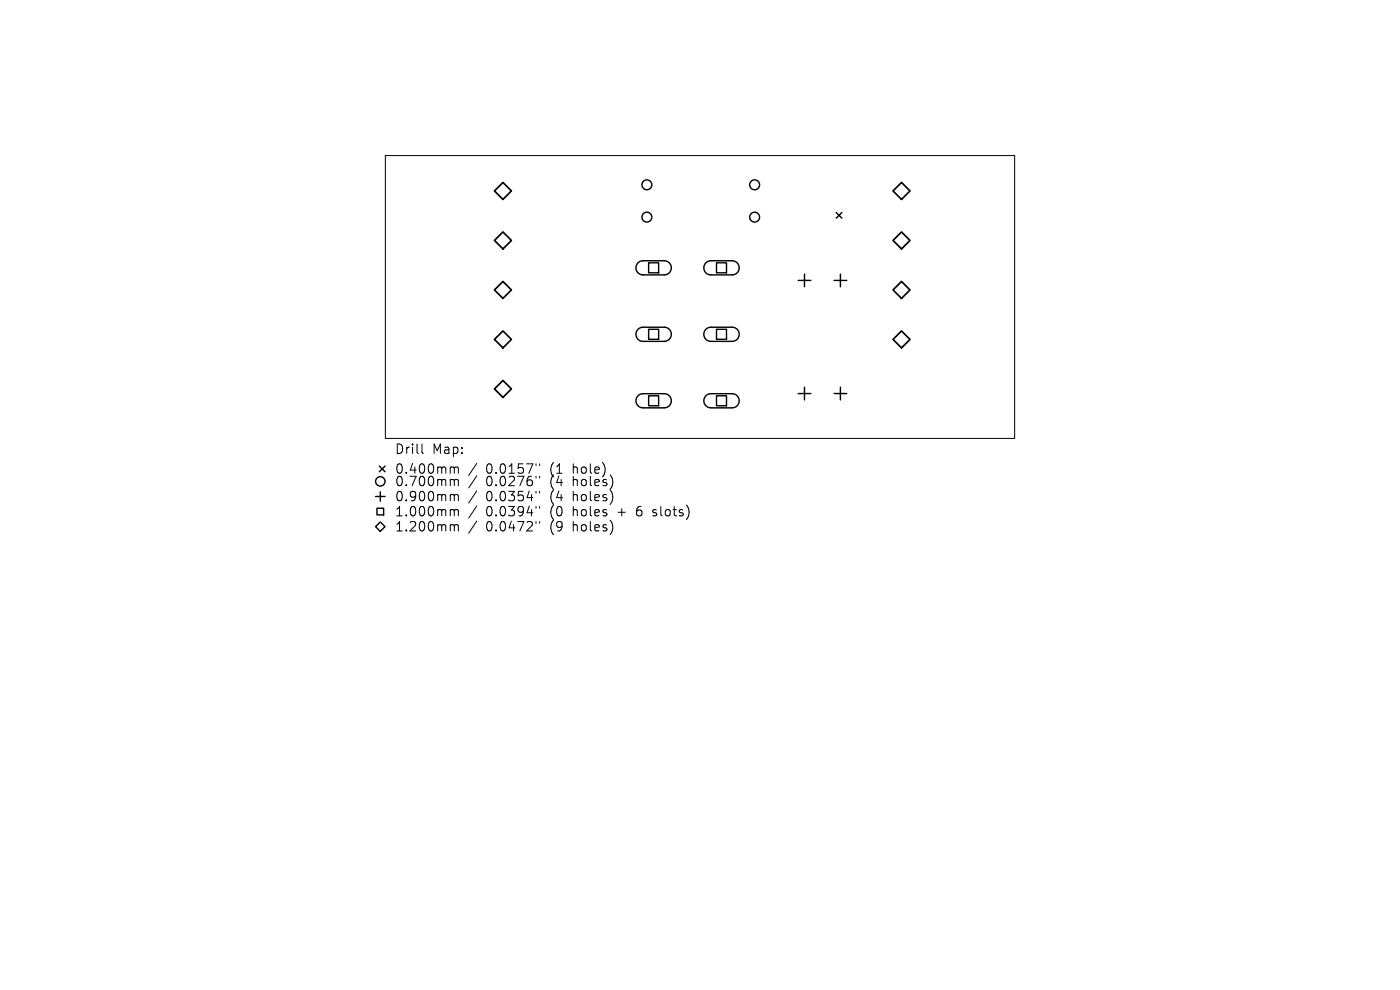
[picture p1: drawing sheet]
<svg xmlns="http://www.w3.org/2000/svg" width="297mm" height="210mm" viewBox="0 0 297 210" stroke-linecap="round" stroke-linejoin="round" font-family="sans-serif">
<defs><g id="words">
<g font-size="2.8">
<text x="83.7" y="96.6">Drill</text>
<text x="83.7" y="100.8">0.400mm</text>
<text x="91.7" y="96.6">Map:</text>
<text x="103.1" y="100.8">0.0157&quot;</text>
<text x="116.8" y="100.8">(1</text>
<text x="121.8" y="100.8">hole)</text>
<text x="83.7" y="103.4">0.700mm</text>
<text x="83.7" y="106.6">0.900mm</text>
<text x="103.1" y="103.4">0.0276&quot;</text>
<text x="103.1" y="106.6">0.0354&quot;</text>
<text x="116.8" y="103.4">(4</text>
<text x="116.8" y="106.6">(4</text>
<text x="121.8" y="103.4">holes)</text>
<text x="121.8" y="106.6">holes)</text>
<text x="83.7" y="109.8">1.000mm</text>
<text x="83.7" y="113">1.200mm</text>
<text x="103.1" y="109.8">0.0394&quot;</text>
<text x="103.1" y="113">0.0472&quot;</text>
<text x="116.8" y="109.8">(0</text>
<text x="116.8" y="113">(9</text>
<text x="121.8" y="109.8">holes</text>
<text x="121.8" y="113">holes)</text>
<text x="131.5" y="109.8">+</text>
<text x="135.7" y="109.8">6</text>
<text x="139.4" y="109.8">slots)</text>
</g>
</g></defs>
<g fill="none" stroke="#000" stroke-width=".21">
<path d="M81.8 33h133.5v60h-133.5zM89.5 94.2v1.7l.3 .3M95.8 99.1l.5 .1 .1 .1M96.4 99.3l.3-.2 .4 .1 .1 1.2M96.4 99.3v1.1M101.1 98.3l-1.7 2.6M113.7 98.4v.4M114.5 98.4v.4M95.8 101.7l.5 .1 .1 .2M95.8 104.9l.5 .1 .1 .2M95.8 108.1l.5 .1 .1 .2M95.8 111.3l.5 .1 .1 .2"/>
<path d="M96.4 102v1M96.4 105.2v1M96.4 108.4v1M96.4 111.6v1M96.4 102l.3-.3 .4 .1 .1 1.2M96.4 105.2l.3-.3 .4 .1 .1 1.2M96.4 108.4l.3-.3 .4 .1 .1 1.2M96.4 111.6l.3-.3 .4 .1 .1 1.2M101.1 100.9l-1.7 2.6M101.1 104.1l-1.7 2.6M101.1 107.3l-1.7 2.6M101.1 110.5l-1.7 2.6"/>
<path d="M113.7 101v.4M113.7 104.2v.4M113.7 107.4v.4M113.7 110.6v.4M114.5 101v.4M114.5 104.2v.4M114.5 107.4v.4M114.5 110.6v.4M138.5 109.3l.2 .1M138.6 108.2v.5"/>
</g>
<g fill="none" stroke="#000" stroke-width=".3">
<path d="M135.4 55.8l.9-.5h4.6a1.5 1.5 0 0 1 1.5 1.5 1.5 1.5 0 0 1-1.5 1.5h-4.5a1.5 1.5 0 0 1-1.4-.9 1.5 1.5 0 0 1 .4-1.6zM137.6 55.8h2.1v2.1h-2.1zM149.8 55.8l.9-.5h4.6a1.5 1.5 0 0 1 1.5 1.5 1.5 1.5 0 0 1-1.5 1.5h-4.5a1.5 1.5 0 0 1-1.4-.9 1.5 1.5 0 0 1 .4-1.6zM152 55.8h2.1v2.1h-2.1zM169.3 59.5h2.7M170.7 58.1v2.7M176.9 59.5h2.7M177.4 45.1l1.2 1.2M178.3 58.1v2.7M178.6 45.1l-1.2 1.2M135.4 69.9l.9-.5h4.6a1.5 1.5 0 0 1 1.5 1.5 1.5 1.5 0 0 1-1.5 1.5h-4.5a1.5 1.5 0 0 1-1.4-.9 1.5 1.5 0 0 1 .4-1.6zM137.6 69.9h2.1v2.1h-2.1z"/>
<path d="M149.8 69.9l.9-.5h4.6a1.5 1.5 0 0 1 1.5 1.5 1.5 1.5 0 0 1-1.5 1.5h-4.5a1.5 1.5 0 0 1-1.4-.9 1.5 1.5 0 0 1 .4-1.6zM152 69.9h2.1v2.1h-2.1zM80.5 98.9l1.2 1.2M81.7 98.9l-1.2 1.2M135.4 84l.9-.5h4.6a1.5 1.5 0 0 1 1.5 1.5 1.5 1.5 0 0 1-1.5 1.5h-4.5a1.5 1.5 0 0 1-1.4-.9 1.5 1.5 0 0 1 .4-1.6zM137.6 84h2.1v2.1h-2.1zM149.8 84l.9-.5h4.6a1.5 1.5 0 0 1 1.5 1.5 1.5 1.5 0 0 1-1.5 1.5h-4.5a1.5 1.5 0 0 1-1.4-.9 1.5 1.5 0 0 1 .4-1.6zM152 84h2.1v2.1h-2.1zM169.3 83.5h2.7M170.7 82.1v2.7M176.9 83.5h2.7M178.3 82.1v2.7"/>
<path d="M79.7 105.3h2M80 107.8h1.4v1.4h-1.4zM80.7 110.7l1 1-1 1-1-1zM80.7 104.3v2"/>
<circle cx="137.2" cy="39.2" r="1.05"/>
<circle cx="160.1" cy="39.2" r="1.05"/>
<circle cx="137.2" cy="46.1" r="1.05"/>
<circle cx="160.1" cy="46.1" r="1.05"/>
<circle cx="80.7" cy="102.1" r="1"/>
</g>
<path d="M106.7 38.7l1.8 1.8-1.8 1.8-1.8-1.8zM106.7 49.2l1.8 1.8-1.8 1.8-1.8-1.8zM189.5 40.5l1.8-1.8 1.8 1.8-1.8 1.8zM189.5 51l1.8-1.8 1.8 1.8-1.8 1.8zM104.9 61.5l1.8-1.8 1.8 1.8-1.8 1.8zM106.7 70.2l1.8 1.8-1.8 1.8-1.8-1.8zM189.5 61.5l1.8-1.8 1.8 1.8-1.8 1.8zM189.5 72l1.8-1.8 1.8 1.8-1.8 1.8zM106.7 80.7l1.8 1.8-1.8 1.8-1.8-1.8z" fill="none" stroke="#000" stroke-width=".36"/>
<use href="#words"/>
</svg>
